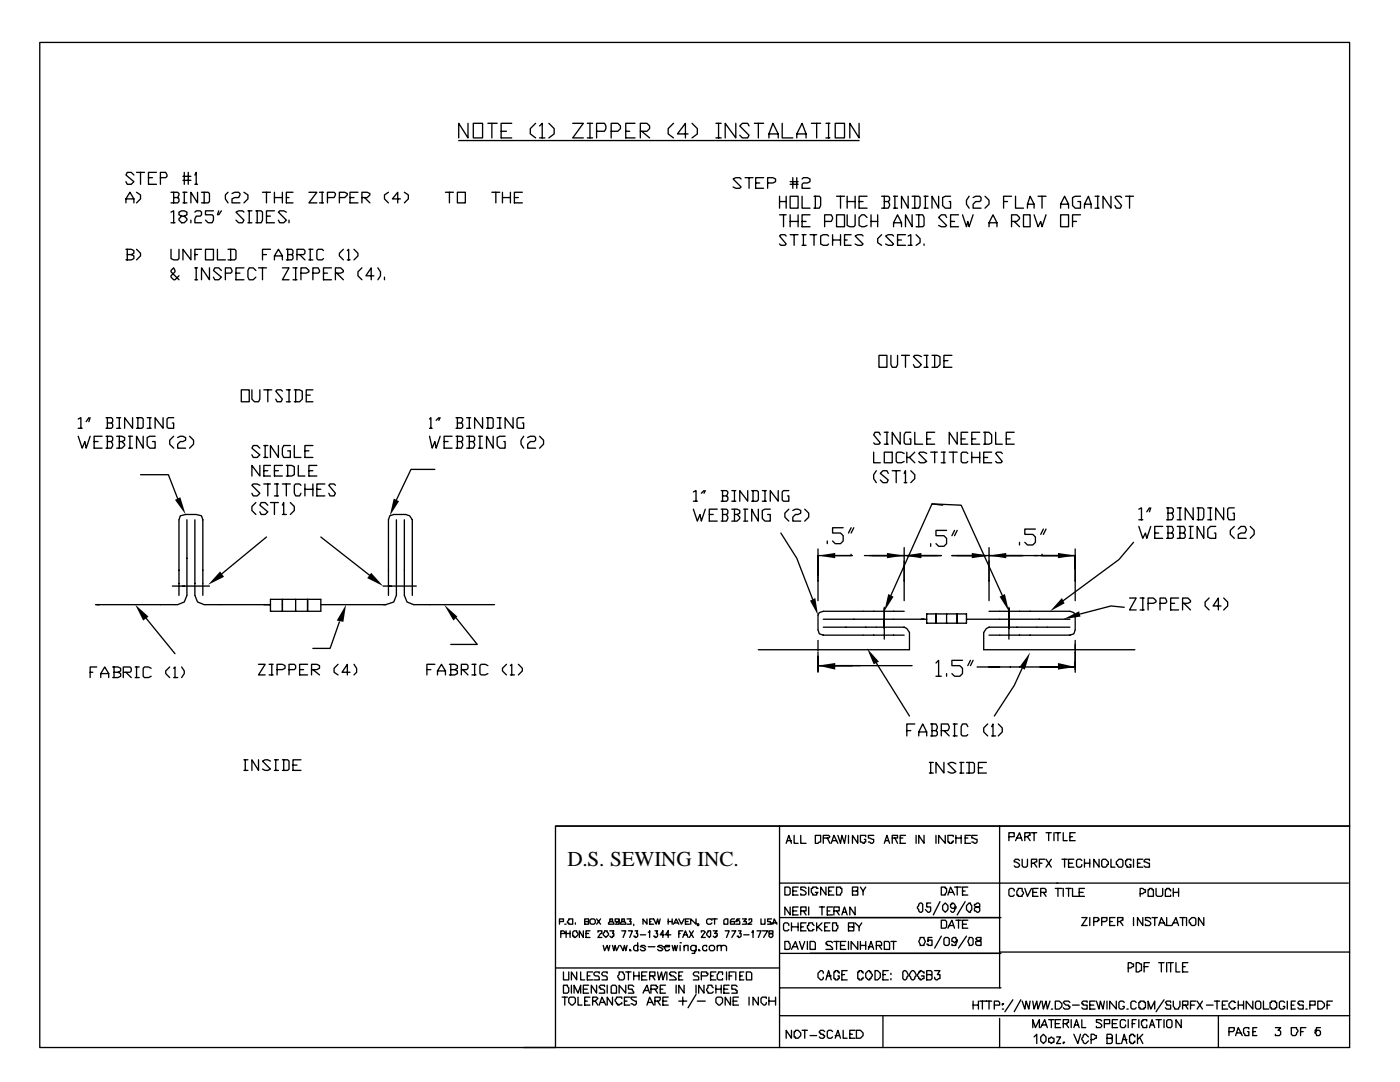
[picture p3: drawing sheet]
<svg xmlns="http://www.w3.org/2000/svg" width="279mm" height="216mm" viewBox="0 0 279 216" stroke-linecap="round" stroke-linejoin="round" font-family="sans-serif">
<defs><g id="words">
<text font-size="4.2" x="113.2" y="172.8">D.S. SEWING INC.</text>
</g></defs>
<g fill="none" stroke="#000" stroke-width=".26">
<path d="M7.9 8.5h261.4v156.3h-158.4v44.2h-103zM25.1 39.7h1.6M26.7 34.9l-.5-.5h-.8l-.3 .5 1.6 1.3-.5 .6h-.8l-.3-.6M27.3 38.4l.7 .5v.8l-.7 .8M27.3 34.4h1.5M28 34.4v2.4M29.6 35.5h.8M31.2 34.4h-1.6v2.4h1.6M32 35.5h1.1l.2-.3-.2-.8h-1.1v2.4M34.1 38.4h1.4l.2 .2-.2 .8M34.7 39.4h.8l.2 .3v.5l-.2 .3h-1.4M34.7 38.4v2.1"/>
<path d="M36.5 36h1.6M36.5 35.2h1.6M36.5 38.4h.8M36.8 34.4v2.4M36.8 38.4v2.1M37.6 34.4v2.4M38.9 34.9l.3-.5v2.4M38.9 36.8h.5M39.4 38.4v2.1l-1.3-2.1v2.1M40.2 38.4h1.3l.3 .2v1.6l-.3 .3h-1.3M40.7 38.4v2.1M45.5 38.4l-.5 .5v.8l.5 .8"/>
<path d="M46.3 38.6l.5-.2h.8l.3 .2-.3 .8h-.8l-.5 .3v.8h1.6M48.7 38.4l.8 .5v.8l-.8 .8M52.4 38.4h1.6M53.2 38.4v2.1M54.8 38.4v2.1M54.8 39.4h1.6M56.4 38.4v2.1M57.2 39.4h.5M58.5 38.4h-1.3v2.1h1.3M61.6 38.4h1.6l-1.6 2.1h1.6M63.8 38.4h.8M64.3 38.4v2.1"/>
<path d="M65.4 39.4h1.3l.2-.8-.2-.2h-1.3v2.1M67.7 39.4h1.1l.5-.5v-.3l-.5-.2h-1.1v2.1M69.8 39.4h.8M71.4 38.4h-1.6v2.1h1.6M72.2 39.4h1.1l.5-.5v-.3l-.5-.2h-1.1v2.1M72.8 39.4l1 1.1M77.5 38.4l-.8 .5v.8l.8 .8M79.9 39.7h-1.6l1.1-1.3v2.1M80.7 38.4l.8 .5v.8l-.8 .8M88.9 38.4h1.6M89.7 38.4v2.1M91.3 38.4h1.6v2.1h-1.6z"/>
<path d="M91.5 28h79.9M93.4 24.6v2.9l-1.9-2.9v2.9M94.5 24.6h1.8v2.9h-1.8zM97.4 24.6h1.8M98.2 38.4h1.5M98.2 24.6v2.9M99 38.4v2.1M100 26.2h1.1M100.3 39.4h1.6M100.3 38.4v2.1M101.9 38.4v2.1M102.1 24.6h-2.1v2.9h2.1"/>
<path d="M102.7 39.4h.8M104.2 38.4h-1.5v2.1h1.5M106.9 24.6l-1.1 1.1v1l1.1 .8M107.7 25.1l.5-.5v2.9M107.7 27.5h1M109.5 24.6l1.1 1.1v1l-1.1 .8M114.3 24.6h2.1l-2.1 2.9h2.1M117.2 24.6h1.1M117.2 27.5h1.1M117.7 24.6v2.9M119.1 26.2h1.6l.2-.5v-.6l-.2-.5h-1.6v2.9M122 26.2h1.3l.5-.5v-.6l-.5-.5h-1.3v2.9"/>
<path d="M124.9 26.2h.8M126.7 24.6h-1.8v2.9h1.8M127.8 26.2h1.3l.5-.5v-.6l-.5-.5h-1.3v2.9M128.1 26.2l1.5 1.3M134.4 24.6l-1.1 1.1v1l1.1 .8M137.3 26.7h-2.1l1.6-2.1v2.9M138.1 24.6l1.1 1.1v1l-1.1 .8M142.9 24.6h1M142.9 27.5h1M143.4 24.6v2.9M146.8 24.6v2.9l-2.1-2.9v2.9M147.9 35.7l-.3-.2h-.8l-.5 .2 1.6 1.6-.3 .3h-.8l-.5-.3"/>
<path d="M148.7 35.5h1.6M149.5 25.1l-.3-.5h-1l-.6 .5 1.9 1.9-.3 .5h-1l-.6-.5M149.5 35.5v2.1M150.5 24.6h1.9M150.8 36.5h.8M151.3 24.6v2.9M152.4 35.5h-1.6v2.1h1.6M153.2 36.5h1.1l.5-.3v-.5l-.5-.2h-1.1v2.1M153.5 27.5v-.8l.8-2.1 1 2.1v.8M153.5 26.7h1.8M155.6 39.2v2.3M156.1 24.6v2.9h2.1"/>
<path d="M156.9 39.2v2.3M157.7 39.2h1.6v2.3h-1.6zM157.7 36.8h1.6M157.7 36.2h1.6M158.2 35.5v2.1M159 27.5v-.8l1.1-2.1 .8 2.1v.8M159 35.5v2.1M159 26.7h1.9M160.1 35.7l.2-.2h.8l.6 .2v.5l-.6 .3h-.8l-.2 .3v.8h1.6M160.1 39.2v2.3h1.6M161.9 24.6h1.9M162.5 39.2h1l.3 .2v1.6l-.3 .5h-1"/>
<path d="M162.7 39.2v2.3M163 24.6v2.9M164.8 24.6h.8M164.8 27.5h.8M165.4 24.6v2.9M166.7 24.6h1.8v2.9h-1.8zM167 39.2h1.5M167.7 39.2v2.3M169.1 39.2v2.3M170.7 39.2v2.3M171.4 24.6v2.9l-1.8-2.9v2.9M173 39.2h-1.6v2.3h1.6"/>
<path d="M175.9 39.2h1.4l.2 .2v.6l-.2 .2M176.5 39.2v2.3M178.3 39.2h.8M178.6 39.2v2.3M181.2 39.2v2.3l-1.3-2.3v2.3M182 39.2h1.4l.2 .2v1.6l-.2 .5h-1.4M182.6 39.2v2.3M184.4 39.2h.8M184.7 39.2v2.3M187.3 39.2v2.3l-1.3-2.3v2.3M189.7 39.2h-1.1l-.5 .2v1.6l.5 .5h1.1v-1.3h-.3M193.4 39.2l-.5 .8v.7l.5 .8"/>
<path d="M194.2 39.4l.5-.2h.8l.3 .2v.6l-.3 .2h-.8l-.5 .5v.8h1.6M196.6 39.2l.8 .8v.7l-.8 .8M201.9 39.2h-1.6v2.3M202.7 39.2v2.3h1.6M207.2 39.2h1.6M208 39.2v2.3M215.6 39.2h-1l-.6 .2v1.6l.6 .5h1v-1.3h-.5M218.5 39.2h.8M219.1 39.2v2.3M221.7 39.2v2.3l-1.6-2.3v2.3M223.8 39.4l-.2-.2h-.8l-.3 .2 1.3 1.6-.2 .5h-.8l-.3-.5M224.6 39.2h1.6"/>
<path d="M225.4 39.2v2.3M25.1 40.5v-.8l.8-1.3 .8 1.3v.8M25.1 49.7h1.1l.5 .3v.5l-.5 .3M25.4 50.8h.8l.5 .3v.5l-.5 .3h-1.1M25.4 49.7v2.2M27.3 49.7l.7 .8v.6l-.7 .8M34.1 42.3l.6-.2v2.3M34.1 49.7v1.9l.6 .3h.8l.2-.3v-1.9M34.1 44.4h.8M35.7 55l-.8 .8h-.2l-.6-.5v-.3l.8-.8-.2-.8-.6 .6v.2l1.6 1.6M36.2 43.1l-.5-.2v-.6l.5-.2h.6l.5 .2v.6l-.5 .2h-.6l-.5 .6v.2l.5 .5h.6l.5-.5v-.2l-.5-.6M36.5 40.5h.8"/>
<path d="M38.1 49.7v2.2l-1.6-2.2v2.2M38.1 43.9v.5M38.9 42.3l.3-.2h.8l.2 .2v.6l-.2 .2h-.8l-.3 .6v.7h1.3M38.9 50.8h.5M38.9 53.4h.5M38.9 55.8h.5M39.2 53.4v2.4M40.2 49.7h-1.3v2.2M41 49.7h1.6v2.2h-1.6zM41.8 53.4v2.4l-1.6-2.4v2.4M42.6 42.1h-1.6v.8h1.3l.3 .2v.8l-.3 .5h-.8l-.5-.5M43.4 49.7v2.2h1.6"/>
<path d="M43.7 42.1l-.3 .8M44.2 54l-.5-.6h-.8l-.3 .6 1.6 1.3-.5 .5h-.8l-.3-.5M44.2 42.1l-.5 .8M45 54.5h1l.3-.3-.3-.8h-1v2.4M45.5 49.7h1.3l.3 .3v1.6l-.3 .3h-1.3M46 49.7v2.2M47.1 54.5h.8M48.7 42.3l-.3-.2h-.8l-.5 .2 1.6 1.6-.3 .5h-.8l-.5-.5M48.7 53.4h-1.6v2.4h1.6M49.5 44.4h.8M49.5 42.1h.8M49.7 42.1v2.3"/>
<path d="M51.1 42.1h1l.3 .2v1.6l-.3 .5h-1M51.1 54l-.6-.6h-.8l-.2 .6v1.3l.2 .5h.8l.6-.5M51.3 42.1v2.3M51.6 53.4h1.6M52.4 50.8h.8M52.4 53.4v2.4M53.2 43.1h.8M54 49.7h-1.6v2.2M54.8 42.1h-1.6v2.3h1.6M54.8 51.9v-.8l.8-1.4 .8 1.4v.8M54.8 51.1h1.6M56.4 53.4h1.3l-1.3 2.4h1.3"/>
<path d="M57.2 42.3l-.6-.2h-.8l-.2 .2 1.6 1.6-.6 .5h-.8l-.2-.5M57.2 49.7h1l.3 .3v.5l-.3 .3M57.4 50.8h.8l.3 .3v.5l-.3 .3h-1M57.4 49.7v2.2M57.7 43.9v.5M58.5 53.4h.8M58.5 55.8h.8M59 53.4v2.4M59.3 50.8h1.3l.3-.3v-.5l-.3-.3h-1.3v2.2M59.8 50.8l1.1 1.1M60.1 54.5h1l.5-.3v-.2l-.5-.6h-1v2.4M61.6 49.7h.8"/>
<path d="M61.6 51.9h.8M61.9 49.7v2.2M62.4 54.5h1.1l.3-.3-.3-.8h-1.1v2.4M63.8 40.5h.8M64.6 50l-.3-.3h-.8l-.3 .3v1.6l.3 .3h.8l.3-.3M64.6 54.5h.8M66.1 53.4h-1.5v2.4h1.5M66.9 54.5h1.1l.5-.3v-.2l-.5-.6h-1.1v2.4M67.2 54.5l1.3 1.3M68.5 49.7l-.8 .8v.6l.8 .8M69.3 50l.3-.3v2.2M69.3 51.9h.5"/>
<path d="M70.6 49.7l.8 .8v.6l-.8 .8M72.2 53.4l-.8 .8v.8l.8 .8M74.6 55h-1.6l1.1-1.6v2.4M75.4 53.4l.5 .8v.8l-.5 .8M76.7 55.3v.5M155.6 40.2h1.3M155.6 42.9h1.3M156.4 42.9v2.3M156.9 47.1l-.3-.3h-.8l-.2 .3 1.3 1.6-.3 .2h-.8l-.2-.2M157.7 42.9v2.3M157.7 44.2h1.6M157.7 46.8h1.6"/>
<path d="M158.5 46.8v2.1M159.3 42.9v2.3M160.1 44.2h.8M160.1 46.8h.8M160.1 48.9h.8M160.3 46.8v2.1M161.7 42.9h-1.6v2.3h1.6M161.7 46.8h1.3M162.5 46.8v2.1M164.6 44.2h1.3l.3-.5-.3-.8h-1.3v2.3M165.4 47.1l-.3-.3h-.8l-.5 .3v1.6l.5 .2h.8l.3-.2M166.2 46.8v2.1"/>
<path d="M166.2 47.9h1.5M167 42.9h1.5v2.3h-1.5zM167.7 46.8v2.1M168.5 47.9h.6M169.1 42.9v2.1l.5 .2h.8l.3-.2v-2.1M169.1 40.2h1.6M169.9 46.8h-1.4v2.1h1.4M171.4 40.2h.8M172.2 47.1l-.2-.3h-.8l-.5 .3 1.5 1.6-.2 .2h-.8l-.5-.2M173 43.4l-.5-.5h-.5l-.6 .5v1.6l.6 .2h.5l.5-.2M173.8 44.2h1.4M173.8 42.9v2.3"/>
<path d="M175.2 42.9v2.3M175.9 46.8l-.7 .8v.8l.7 .5M176.5 40.2h.8l.2 .8-.2 .5h-1.4M178.3 45.2v-.8l.8-1.5 .8 1.5v.8M178.3 47.1l-.2-.3h-.8l-.6 .3 1.6 1.6-.2 .2h-.8l-.6-.2M178.3 44.4h1.6M178.3 41.5h.8M179.1 47.9h.8M180.7 46.8h-1.6v2.1h1.6M181.2 47.1l.6-.3v2.1M181.2 48.9h.8M182 42.9v2.3l-1.3-2.3v2.3"/>
<path d="M182.8 42.9h1.3l.3 .5v1.6l-.3 .2h-1.3M182.8 46.8l.8 .8v.8l-.8 .5M183.4 42.9v2.3M184.4 41.5h.8M184.4 48.7v.2M188.9 43.4l-.3-.5h-.7l-.6 .5 1.6 1.6-.3 .2h-.7l-.6-.2M189.7 44.2h.8M191.3 42.9h-1.6v2.3h1.6M192.1 42.9l.8 2.3 .2-1 .3 1 .8-2.3M197.4 45.2v-.8l.8-1.5 .8 1.5v.8M197.4 44.4h1.6M200.3 40.2h.8"/>
<path d="M201.9 44.2h1l.6-.5v-.3l-.6-.5h-1v2.3M202.4 44.2l1.1 1M204.3 42.9h1.3v2.3h-1.3zM205.1 41.5v-.8l.5-1.5 .8 1.5v.8M205.1 40.7h1.3M206.4 42.9l.8 2.3 .5-1 .3 1 .8-2.3M211.7 42.9h1.6v2.3h-1.6zM211.7 41.5v-.8l.8-1.5 .8 1.5v.8M211.7 40.7h1.6M214 44.2h.8M215.6 42.9h-1.6v2.3M216.4 41.5v-.8l.8-1.5 .6 1.5v.8"/>
<path d="M216.4 40.7h1.4M218.5 41.5h.8M48.2 77.8h1.5v2.4h-1.5zM50.3 77.8v1.8l.5 .6h.8l.3-.6v-1.8M52.7 77.8h1.5M53.4 77.8v2.4M56.4 78.1l-.3-.3h-.8l-.3 .3 1.4 1.5-.3 .6h-.8l-.3-.6M57.2 77.8h.7M57.7 77.8v2.4M58.7 77.8h1.1l.5 .3v1.5l-.5 .6h-1.1M59 77.8v2.4M61.1 78.8h.8"/>
<path d="M62.4 77.8h-1.3v2.4h1.3M175.4 70.9h1.6v2.4h-1.6zM177.8 70.9v1.9l.3 .5h.8l.2-.5v-1.9M179.9 70.9h1.6M180.7 70.9v2.4M183.9 71.2l-.5-.3h-.8l-.3 .3 1.6 1.6-.5 .5h-.8l-.3-.5M184.4 70.9h.8M184.4 73.3h.8M184.9 70.9v2.4M186 70.9h1.1l.5 .3v1.6l-.5 .5h-1.1M186.5 70.9v2.4M188.4 72h.8"/>
<path d="M190 70.9h-1.6v2.4h1.6M15.6 83.6l.5-.3v2.2M15.6 87l.8 2.4 .5-1.3 .3 1.3 .8-2.4M15.6 85.5h.8M17.7 83.3l-.5 .8M18 83.3l-.3 .8M18.8 88.1h.8M20.4 87h-1.6v2.4h1.6M21.2 83.3h1l.3 .3v.5l-.3 .3M21.2 87h1l.3 .3v.5l-.3 .3M21.4 84.4h.8l.3 .3v.5l-.3 .3h-1M21.4 88.1h.8l.3 .8-.3 .5h-1"/>
<path d="M21.4 83.3v2.2M21.4 87v2.4M23.3 87h1l.6 .3v.5l-.6 .3M23.3 85.5h.8M23.3 83.3h.8M23.8 88.1h.5l.6 .5v.3l-.6 .5h-1M23.8 83.3v2.2M23.8 87v2.4M25.7 89.4h.8M25.7 87h.8M25.9 87v2.4M26.5 83.3v2.2l-1.6-2.2v2.2"/>
<path d="M27.3 83.3h1l.3 .3v1.6l-.3 .3h-1M27.5 83.3v2.2M28 94.7h5.6l1.9 4.8M28.6 87v2.4l-1.3-2.4v2.4M29.4 85.5h.8M29.4 83.3h.8M29.9 83.3v2.2M31 87h-1.1l-.5 .3v1.6l.5 .5h1.1v-1.3h-.6M32.5 83.3v2.2l-1.5-2.2v2.2M34.7 83.3h-1.1l-.3 .3v1.6l.3 .3h1.1v-1.1h-.3M34.7 87l-.8 .8v.8l.8 .8M35.5 87.3l.5-.3h.5l.5 .3v.5l-.5 .3h-.5l-.5 .5v.8h1.5"/>
<path d="M37.8 87l.8 .8v.8l-.8 .8M51.9 89.4l-.6-.5h-.8l-.2 .5 1.6 1.4-.6 .5h-.8l-.2-.5M51.9 92.9v2.1l-1.6-2.1v2.1M51.9 96.8l-.6-.2h-.8l-.2 .2 1.6 1.6-.6 .6h-.8l-.2-.6M52.7 88.9h.7M52.7 91.3h.7M52.7 93.9h.7M52.7 96.6h1.3M52.9 88.9v2.4M53.4 96.6v2.4M54 92.9h-1.3v2.1h1.3M54.8 93.9h.8"/>
<path d="M54.8 96.6h.8M54.8 99h.8M55.3 96.6v2.4M55.6 88.9v2.4l-1.6-2.4v2.4M56.4 92.9h-1.6v2.1h1.6M56.4 96.6h1.5M57.2 92.9h1l.5 .2v1.6l-.5 .3h-1M57.2 80.2h.7M57.2 96.6v2.4M57.4 92.9v2.1M57.9 88.9h-1.3l-.2 .5v1.4l.2 .5h1.3v-1.3h-.5M58.7 88.9v2.4h1.4"/>
<path d="M59.5 92.9v2.1h1.4M60.1 96.8l-.3-.2h-.8l-.3 .2v1.6l.3 .6h.8l.3-.6M60.9 90h.7M60.9 96.6v2.4M60.9 97.6h1.5M61.6 93.9h.8M62.4 88.9h-1.5v2.4h1.5M62.4 96.6v2.4M63.2 92.9h-1.6v2.1h1.6M63.2 97.6h.8M64.8 96.6h-1.6v2.4h1.6M66.9 96.8l-.2-.2h-.8l-.3 .2 1.3 1.6-.2 .6h-.8l-.3-.6"/>
<path d="M85.7 83.6l.3-.3v2.2M85.7 87l.6 2.4 .5-1.3 .2 1.3 .8-2.4M85.7 85.5h.6M86.8 93.7h-4.8l-2.9 6M87.6 83.3l-.6 .6M87.8 83.3l-.2 .6M88.6 88.1h.8M90.2 87h-1.6v2.4h1.6M91 83.3h1.1l.2 .3-.2 .8M91 87h1.1l.2 .3v.5l-.2 .3M91.3 84.4h.8l.2 .3v.5l-.2 .3h-1.1M91.3 88.1h.8l.2 .8-.2 .5h-1.1"/>
<path d="M91.3 83.3v2.2M91.3 87v2.4M93.1 87h1.4l.2 .3v.5l-.2 .3M93.1 85.5h.8M93.1 83.3h.8M93.7 88.1h.8l.2 .8-.2 .5h-1.4M93.7 83.3v2.2M93.7 87v2.4M95.5 89.4h.8M95.5 87h.8M95.8 87v2.4M96.3 83.3v2.2l-1.6-2.2v2.2"/>
<path d="M97.1 83.3h1.1l.2 .3v1.6l-.2 .3h-1.1M97.4 83.3v2.2M98.4 87v2.4l-1.3-2.4v2.4M99.2 85.5h.8M99.2 83.3h.8M99.7 83.3v2.2M100.8 87h-1.1l-.5 .3v1.6l.5 .5h1.1v-1.3h-.3M102.4 83.3v2.2l-1.6-2.2v2.2M104.5 83.3h-1l-.3 .3v1.6l.3 .3h1v-1.1h-.3M104.5 87l-.5 .8v.8l.5 .8M105.3 87.3l.5-.3h.8l.3 .3v.5l-.3 .3h-.8l-.5 .5v.8h1.6M107.7 87l.8 .8v.8l-.8 .8"/>
<path d="M138.4 98.2l.5-.3v2.1M140.5 97.9l-.5 .5M140.8 97.9l-.3 .5M143.9 97.9h1.1l.3 .3-.3 .8M144.2 99h.8l.3 .2v.5l-.3 .3h-1.1M144.2 97.9v2.1M146 97.9h.8M146.6 97.9v2.1M149.2 97.9v2.1l-1.6-2.1v2.1M150 97.9h1.1l.2 .3v1.5l-.2 .3h-1.1M150.3 97.9v2.1M152.1 97.9h.8"/>
<path d="M152.7 97.9v2.1M155.3 97.9v2.1l-1.6-2.1v2.1M157.4 97.9h-1l-.3 .3v1.5l.3 .3h1v-1h-.2M174.4 90.2v2.1h1.3M174.9 93.9l-.5 .8v.8l.5 .8M175.7 86.8l-.3-.5h-.8l-.2 .5 1.3 1.6-.3 .2h-.8l-.2-.2M176.5 90.2h1.6v2.1h-1.6zM176.5 86.3h.8M176.5 88.6h.8M177 86.3v2.3M177.3 94.5l-.3-.6h-.8l-.5 .6 1.6 1.3-.3 .5h-.8l-.5-.5M178.1 93.9h1.6"/>
<path d="M178.9 93.9v2.4M179.7 86.3v2.3l-1.6-2.3v2.3M180.4 90.5l-.5-.3h-.8l-.2 .3v1.6l.2 .2h.8l.5-.2M180.4 94.5l.3-.6v2.4M180.4 96.3h.6M181 90.2v2.1M181.5 91.3l1.1 1M181.8 86.3h-1.1l-.3 .5v1.6l.3 .2h1.1v-1h-.3M181.8 93.9l.8 .8v.8l-.8 .8M182.6 86.3v2.3h1.5M182.6 90.2l-1.1 1.1h-.5M184.9 90.5l-.5-.3h-.8l-.2 .3 1.5 1.6-.5 .2h-.8l-.2-.2"/>
<path d="M184.9 87.6h.8M185.7 90.2h1.4M186.5 86.3h-1.6v2.3h1.6M186.5 90.2v2.1M187.9 90.2h.7M187.9 92.3h.7M188.4 90.2v2.1M189.4 90.2h1.6M190.2 90.2v2.1M191 86.3v2.3l-1.6-2.3v2.3M191.8 87.6h.8M193.1 86.3h-1.3v2.3h1.3"/>
<path d="M193.1 90.5l-.2-.3h-.8l-.3 .3v1.6l.3 .2h.8l.2-.2M193.9 91.3h1.6M193.9 87.6h.8M193.9 90.2v2.1M195.5 86.3h-1.6v2.3h1.6M195.5 90.2v2.1M196.3 86.3h1.1l.5 .5v1.6l-.5 .2h-1.1M196.3 91.3h.8M196.6 86.3v2.3M197.9 90.2h-1.6v2.1h1.6M198.7 86.3v2.3h1.3M200 90.5l-.2-.3h-.8l-.3 .3 1.3 1.6-.2 .2h-.8l-.3-.2"/>
<path d="M200.8 87.6h.8M202.4 86.3h-1.6v2.3h1.6M34.4 116.9h7.4M35.7 118.8v-15.1l.3-.8 1-.2h2.2l1 .2 .3 .8v15.1M37.3 103.7v15.1l-.5 1.3-1.3 .5h-16.2M38.9 103.7v15.1l.5 1.3 1.3 .5h13.3v1.4h10v-2.4h-10v1h-1.3M51.1 100.3l-.8 .8v.8l.8 .8M53.2 107.2l-9 7.4M53.4 100.8l-.5-.5h-.8l-.2 .5 1.5 1.3-.5 .6h-.8l-.2-.6M54 100.3h1.6M54.8 100.3v2.4M56.4 100.8l.2-.5v2.4"/>
<path d="M56.4 119.6v2.4M56.4 102.7h.8M57.9 100.3l.8 .8v.8l-.8 .8M59 119.6v2.4M61.4 119.6v2.4M64 107.2l9.8 7.6M76.5 116.9h6.6M77.5 118.8v-15.1l.3-.8 .8-.2h2.4l.8 .2 .5 .8v15.1M79.1 103.7v15.1l-.5 1.3-1.6 .5M80.7 103.7v15.1l.5 1.3 1.3 .5h16.2M138.4 101.6l.8 2.4 .5-1.3 .3 1.3 .8-2.4M138.4 100h.8"/>
<path d="M141.6 102.7h.7M143.1 101.6h-1.5v2.4h1.5M143.9 101.6h1.1l.3 .3v.5l-.3 .3M144.2 102.7h.8l.3 .8-.3 .5h-1.1M144.2 101.6v2.4M146 101.6h1.1l.5 .3v.5l-.5 .3M146 100h.8M146.6 102.7h.5l.5 .5v.3l-.5 .5h-1.1M146.6 101.6v2.4M148.4 104h.8M148.4 101.6h.8M148.7 101.6v2.4"/>
<path d="M151.3 101.6v2.4l-1.3-2.4v2.4M152.1 100h.8M153.7 101.6h-1l-.6 .3v1.6l.6 .5h1v-1.3h-.5M155.8 106.4l3.2 5 3.2 8.2M157.4 101.6l-.8 .8v.8l.8 .8M158.2 101.9l.6-.3h.5l.5 .3v.5l-.5 .3h-.5l-.6 .5v.8h1.6M160.6 101.6l.8 .8v.8l-.8 .8M163.2 109.5v4.3M163.2 111.4v8.5M165.1 107.9v.6M168.3 105.3h-2.1v1.1h1.5l.6 .5v1l-.6 .6h-1l-.5-.6M169.9 110.6v.3"/>
<path d="M169.9 105.3l-.6 1.1M170.1 110.9h-6.9v5M170.4 105.3l-.5 1.1M172.5 110.9h15.4M180.4 109.3v6.6M180.4 111.9v8M185.7 108.5v.5M186 100.5l5.8 .3 8.2 18M188.1 100.8l-2.1-.3-8.2 18.3M188.9 105.8h-2.1v1.1h1.6l.5 .5v1.1l-.5 .5h-1.1l-.5-.5M190 110.9h24.6v5M190.5 105.8l-.5 1.1"/>
<path d="M191 105.8l-.5 1.1M197.4 109.3v6.6M197.4 111.9v8M203.5 108.2v.5M206.6 105.6h-2.1v1h1.6l.5 .6v1l-.5 .5h-1l-.6-.5M208 110.6v.3M208.2 105.6l-.5 1M208.8 105.6l-.6 1M214.6 109.5v4M214.6 111.4v8.5M225.4 119.3h1.3l-1.3 2.4h1.3M226.2 108.2l-2.9 3.5-11.1 8.2"/>
<path d="M227.3 101.6l.5-.3v2.4M227.3 105l.8 2.4 .5-1 .3 1 .8-2.4M227.3 103.7h.8M227.5 119.3h.8M228.1 119.3v2.4M229.4 101.3l-.5 .8M229.7 101.3l-.3 .8M230.5 106.4h.7M232 105h-1.5v2.4h1.5M232.8 101.3h1.1l.3 .3v.5l-.3 .3M232.8 105h1.1l.3 .6-.3 .8M233.1 102.4h.8l.3 .8-.3 .5h-1.1"/>
<path d="M233.1 106.4h.8l.3 .2v.6l-.3 .2h-1.1M233.1 101.3v2.4M233.1 105v2.4M234.9 105h1.4l.2 .6-.2 .8M234.9 103.7h.8M234.9 101.3h.8M235.2 119.3h-1.6v2.4h1.6M235.5 106.4h.8l.2 .2v.6l-.2 .2h-1.4M235.5 101.3v2.4M235.5 105v2.4M237.3 107.4h.8M237.3 105h.8"/>
<path d="M237.6 105v2.4M238.1 101.3v2.4l-1.6-2.4v2.4M238.9 101.3h1.1l.2 .3v1.6l-.2 .5h-1.1M239.2 101.3v2.4M240.2 105v2.4l-1.3-2.4v2.4M241 103.7h.8M241 101.3h.8M241.3 119.3l-.8 .8v.8l.8 .8M241.6 101.3v2.4M242.6 105h-1l-.6 .6v1.6l.6 .2h1v-1h-.2M244.2 119.3l.8 .8v.8l-.8 .8M244.2 101.3v2.4l-1.6-2.4v2.4"/>
<path d="M246.3 101.3h-1l-.3 .3v1.6l.3 .5h1v-1.3h-.2M246.3 105l-.8 .8v.8l.8 .8M247.1 105.6l.5-.6h.8l.3 .6-.3 .8h-.8l-.5 .2v.8h1.6M249.5 105l.8 .8v.8l-.8 .8M18 134.1h.5M19.1 120.6h.7M19.3 133.1h-1.3v2.1M20.1 135.2v-.8l.8-1.3 .8 1.3v.8M20.1 134.4h1.6M22.5 133.1h1l.6 .2v.6l-.6 .2M22.8 134.1h.7l.6 .3v.5l-.6 .3h-1M22.8 133.1v2.1"/>
<path d="M24.6 134.1h1.3l.3-.2v-.6l-.3-.2h-1.3v2.1M25.1 134.1l1.1 1.1M27 133.1h.8M27 135.2h.8M27.3 133.1v2.1M29.1 123.3l5.8 7.1M30.2 133.3l-.6-.2h-.8l-.2 .2v1.6l.2 .3h.8l.6-.3M33.9 133.1l-.8 .8v.5l.8 .8M34.7 133.3l.2-.2v2.1M34.7 135.2h.8M36.2 133.1l.6 .8v.5l-.6 .8M51.6 132.6h1.3l-1.3 2.1h1.3"/>
<path d="M53.7 132.6h.8M53.7 134.7h.8M54.2 132.6v2.1M55.3 133.6h1.1l.5-.3v-.5l-.5-.2h-1.1v2.1M57.7 133.6h1l.3-.3v-.5l-.3-.2h-1v2.1M59.8 133.6h.8M61.4 132.6h-1.6v2.1h1.6M62.2 133.6h1l.6-.3v-.5l-.6-.2h-1v2.1M62.4 133.6l1.4 1.1M64 120.6h13M67.5 132.6l-.8 .7v.8l.8 .6M67.7 124.1l-1.8 5.3h-3.5"/>
<path d="M69.8 134.1h-1.5l1-1.5v2.1M70.6 132.6l.6 .7v.8l-.6 .6M76.5 120.6h.5M85.2 133.6h.8M86.8 132.6h-1.6v2.1M87.3 134.7v-.8l.8-1.3 .8 1.3v.8M87.3 133.9h1.6M89.7 132.6h1.1l.5 .2v.5l-.5 .3M90 133.6h.8l.5 .3v.5l-.5 .3h-1.1M90 132.6v2.1M91 123.3l4.2 5.3h-5.2M92.1 133.6h1l.3-.3v-.5l-.3-.2h-1v2.1"/>
<path d="M92.3 133.6l1.1 1.1M94.2 132.6h.8M94.2 134.7h.8M94.7 132.6v2.1M97.4 132.8l-.6-.2h-.8l-.2 .2v1.6l.2 .3h.8l.6-.3M101.1 132.6l-.8 .7v.6l.8 .8M101.9 132.8l.2-.2v2.1M101.9 134.7h.8M103.5 132.6l.7 .7v.6l-.7 .8M163.2 132.8h18.8M163.2 127.8v2.1M163.2 130.2v3.9"/>
<path d="M164.3 125.1h16.1l.6 .3 .5 .8v3.4h-30.2M164.3 123.6h20.1M174.9 132.3l6.6 10.6M176.5 121.2v6.3M180.4 122h-16.1l-.8 .2-.3 .6v2.9l.3 .8 .8 .2h16.1M183.9 123.6h1v-1.1h8v1.9h-8v-.8M186.8 122.5v1.9zM186.8 132.3l.5-.5v3.1M186.8 134.9h1.1M188.9 122.5v1.9M188.9 134.4v.5M191 122.5v1.9z"/>
<path d="M192.1 131.8h-2.1v1h1.6l.5 .5v1.1l-.5 .5h-1.1l-.5-.5M192.9 123.6h20.6M193.7 131.8l-.6 1M194.2 131.8l-.5 1M195 133.1h19.6M197.4 122h16.1l.8 .2 .3 .6v2.9l-.3 .8-.8 .2h-16.1M201.3 121.2v6.3M204 133.3l-1.6 3.5-4 6.1M213.5 125.1h-16.1l-.6 .3-.5 .8v3.4h30.2M214.6 131.8v1.8zM214.6 127.8v6.3M224.4 121.2l-2.7-.3-6.1 1.6"/>
<path d="M227.5 121.7h.8M229.1 120.4h1.1l.5-.3v-.2l-.5-.6h-1.1v2.4M231.5 120.4h1.1l.2-.3-.2-.8h-1.1v2.4M233.6 120.4h.8M236 120.4h1.1l.5-.3v-.2l-.5-.6h-1.1v2.4M236.3 120.4l1.3 1.3M243.7 120.9h-1.6l1.1-1.6v2.4M48.7 151.6h.8M48.7 153.7h.8M48.9 151.6v2.1M51.6 151.6v2.1l-1.3-2.1v2.1M54 151.9l-.6-.3h-.5l-.5 .3 1.6 1.6-.6 .2h-.5l-.5-.2"/>
<path d="M54.8 151.6h.8M54.8 153.7h.8M55 151.6v2.1M56.4 151.6h1l.3 .3v1.6l-.3 .2h-1M56.6 151.6v2.1M58.5 152.7h.8M60.1 151.6h-1.6v2.1h1.6M181 145.8h.8M182.6 144.5h-1.6v2.3M183.4 146.8v-.8l.7-1.5 .8 1.5v.8M183.4 146h1.5M185.5 152.1h.8"/>
<path d="M185.5 154.3h.8M185.7 144.5h1.1l.3 .5-.3 .8M185.7 152.1v2.2M186 145.8h.8l.3 .2v.6l-.3 .2h-1.1M186 144.5v2.3M187.9 145.8h1.3l.2-.5-.2-.8h-1.3v2.3M188.4 152.1v2.2l-1.6-2.2v2.2M188.4 145.8l1 1M190.2 144.5h.8M190.2 146.8h.8M190.5 144.5v2.3M190.8 152.4l-.6-.3h-.5l-.5 .3 1.6 1.6-.6 .3h-.5l-.5-.3"/>
<path d="M191.6 152.1h.8M191.6 154.3h.8M191.8 152.1v2.2M192.9 152.1h1.3l.3 .3v1.6l-.3 .3h-1.3M193.1 145l-.2-.5h-.8l-.3 .5v1.6l.3 .2h.8l.2-.2M193.4 152.1v2.2M195.3 153.2h.8M196.8 152.1h-1.5v2.2h1.5M197.1 144.5l-.8 .8v.7l.8 .8M197.9 145l.3-.5v2.3M197.9 146.8h.8M199.2 144.5l.8 .8v.7l-.8 .8"/>
<path d="M110.9 164.8h158.4v44.2h-164.8M155.6 164.8v44.2M155.6 176.2h113.5M156.6 177h.8l.3 .3v1l-.3 .3h-.8zM156.9 168.3l.5-1.6 .6 1.6M157.2 167.7h.8M158.2 177.8h.8M158.5 166.7v1.6h.8M159.3 177h-1.1v1.6h1.1M159.8 166.7v1.6h1.1M160.9 177.3l-.3-.3h-.8v.5h.3l.8 .6v.2l-.3 .3h-.8v-.3M161.4 177v1.6"/>
<path d="M162.7 166.7h1.1v1.3h-.3l-.3 .3h-.5zM163.2 177.3h-.2v-.3h-.8v.3h-.3v.8l.3 .2v.3h.8v-.3l.2-.2h-.5M164.3 167.2h1.1l.2-.2-.2-.3h-1.1v1.6M164.8 177v1.6l-1-1.6v1.6M165.1 167.2l.5 1.1M165.4 177.8h.5M165.9 168.3l.5-1.6 .8 1.6M166.2 167.7h.8M166.4 177h-1v1.6h1M167 177h.7v.3h.3v.8l-.3 .2v.3h-.7zM167.2 166.7l.5 1.6 .3-1.6 .5 1.6 .3-1.6M169.3 166.7v1.6"/>
<path d="M170.1 177.8h.8l.3-.3v-.5h-1.1v1.6h1.1v-.8h-.3M171.2 166.7v1.6l-1.1-1.6v1.6M171.7 177l.5 .8v.8M172.8 167v-.3h-1.1v1.3l.8 .3v-.3h.3v-.5h-.3M172.8 177l-.6 .8M174.4 166.7h-1.1v.5l1.1 .3v.5l-.3 .3-.8-.3M176.5 168.3l.5-1.6 .5 1.6M176.7 167.7h.6M178.1 167.2h1v-.5h-1v1.6M178.6 167.2l.5 1.1M179.7 167.2h.5M180.7 166.7h-1v1.6h1"/>
<path d="M182.8 166.7v1.6M184.4 166.7v1.6l-1-1.6v1.6M186.8 166.7v1.6M187.6 179.9l-1.3 2.7M187.9 177h.7v.3h.3v.8l-.3 .2v.3h-.7zM188.6 166.7v1.6l-1.3-1.6v1.6M189.2 178.6l.5-1.6 .8 1.6M189.4 178.1h.8M190.2 167v-.3h-1v1.3h.2v.3h.6v-.3h.2v-.3M190.5 177h1.3M190.8 167.2h1M190.8 166.7v1.6"/>
<path d="M191 177v1.6M191.8 166.7v1.6M192.1 177.8h.5M192.6 167.2h.5M192.6 179.9l-1.6 2.7M193.1 177h-1v1.6h1M193.7 166.7h-1.1v1.6h1.1M195 166.7h-1.1v.5l1.1 .3v.5l-.3 .3-.8-.3M199.5 164.8v32.3M201.3 167h1.1v-.8h-1.1v1.5M202.4 177.8v-.3l-.3-.2h-.5l-.3 .2v1.1l.3 .3h.5l.3-.3M202.7 167.7l.8-1.5 .5 1.5"/>
<path d="M202.9 167.2h.8M203.2 177.3h.8v.5l.3 .3-.3 .8h-.8v-.3h-.3v-.8l.3-.3zM203.5 171.7l-.3-.3h-.5l-.3 .3v.3l.8 .2 .3 .3v.3l-.3 .2h-.5l-.3-.2M204 171.4v1.4l.3 .2h.5l.3-.2v-1.4M204.5 177.3l.6 1.6 .7-1.6M204.5 167h.6l.2-.3h.3v-.5h-1.1v1.5M205.1 167l.5 .7M205.8 172.2h.6l.2-.2h.3v-.6h-1.1v1.6M205.8 166.2h1.1M206.1 178.1h.8M206.4 172.2l.5 .8M206.4 166.2v1.5"/>
<path d="M207.2 177.3h-1.1v1.6h1.1M207.4 172.2h.6M207.7 178.1h1.1v-.6l-.3-.2h-.8v1.6M208.2 178.1l.6 .8M208.5 171.4h-1.1v1.6M208.8 171.4l1 1.6M208.8 166.2h1M209.3 166.2v1.5M209.8 171.4l-1 1.6M210.3 166.2v1.5M210.6 177.3h1.3M210.6 166.2h1.1"/>
<path d="M211.1 166.2v1.5M211.1 177.3v1.6M211.9 171.4h1.1M212.2 166.2v1.5h.8M212.2 177.3v1.6M212.5 171.4v1.6M212.7 177.3h1.1M213.3 172.2h.7M213.3 177.3v1.6M213.5 167h.5M214 177.3v1.6h1.1M214.3 171.4h-1v1.6h1"/>
<path d="M214.6 166.2h-1.1v1.5h1.1M215.4 178.1h.8M215.9 171.7l-.3-.3h-.5l-.3 .3v1.1l.3 .2h.5l.3-.2v-.3M216.4 177.3h-1v1.6h1M216.4 172.2h1.1M216.4 171.4v1.6M217.5 171.4v1.6M219.3 171.4v1.6l-1-1.6v1.6M219.9 171.7l.2-.3h.6l.5 .6v.5h-.3v.3l-.2 .2h-.6l-.2-.2zM221.7 171.4v1.6h.8M222.8 172l.5-.6h.5l.3 .3v1.1l-.3 .2h-.5l-.3-.2v-.3h-.2zM225.7 171.7v-.3h-.8v.3h-.3v.8l.3 .3v.2h.8v-.5h-.3"/>
<path d="M226.2 171.4v1.6M227 172.2h.5M227.5 178.3h.6l.2-.2h.3v-.6h-.3l-.2-.2h-.6v1.6M228.1 171.4h-1.1v1.6h1.1M229.1 177.5h.3v-.2h.5v.2h.3v1.4h-1.1zM229.4 171.7v-.3h-.8l-.3 .3v.3l1.1 .2v.8h-.8l-.3-.2M230.7 177.3v1.3l.3 .3h.8l.2-.3v-1.3M233.6 177.8v-.3h-.2v-.2h-.6v.2h-.2v1.4h1v-.3M234.2 178.1h1M234.2 177.3v1.6M235.2 177.3v1.6M110.9 193.1h44.7"/>
<path d="M111.7 183.9h.7v-.5h-.7v1M111.9 186.3h.8v-.3l-.3-.3h-.5v1.4M112.2 199h1M112.4 196.6h.8v.2l.3 .3v.8l-.3 .3h-.8zM112.4 193.9v1.6h1.1v-1.6M112.7 184.4h.3zM112.7 199v1.6M113 185.7v1.4M113 186.3h.8M113.5 199.2a.94 .94 0 0 1 1.3 0v.8l-.5 .6h-.3l-.5-.6zM113.5 183.4h.8v1h-.8v-.3h-.3zM113.8 185.7v1.4"/>
<path d="M114 196.6v1.6M114.3 186l.3-.3h.5l.3 .8-.6 .6h-.2v-.3h-.3zM114.6 198.2v-1.6l.8 1.6 .5-1.6v1.6M114.8 184.1v.3M115.1 193.9v1.6l-1.1-1.6v1.6M115.4 199v1.6h.8M115.9 193.9v1.6h.8M116.4 185.7v1.4l-.8-1.4v1.4M116.4 197.4h.8M116.7 183.9h.8v-.5h-.8v1h.8v-.5h-.3M116.7 199.8h.5M116.9 186.3h.6"/>
<path d="M117.2 194.7h.5M117.5 196.6h-1.1v1.6h1.1M117.7 183.6a.66 .66 0 0 1 1.1 0v.5l-.3 .3h-.5l-.3-.3zM117.7 199h-1v1.6h1M117.7 185.7h-.8v1.4h.8M118.3 199.8h.5l.5-.6-.2-.2h-.8v1.6M118.3 193.9h-1.1v1.6h1.1M118.8 199.8l.5 .8M119.1 196.6v1.6l-1.1-1.6v1.6M119.1 183.4l.8 1M119.3 186v-.3h.8v.6h-.2l-.6 .8h.8M119.6 194.2v-.3h-.8l-.3 .3v.3l.3 .2h.5l.3 .3v.5h-1.1"/>
<path d="M119.9 183.4l-.8 1M120.4 188.6l.3 1.1 .5-1.1 .2 1.1 .3-1.1M120.7 185.7h.5v.3l.2 .3v.2l-.5 .6-.5-.6zM120.7 196.8v-.2h-.8l-.3 .2v.3h.3v.3h.5l.3 .2v.6h-1.1M121.2 194.2v-.3h-.8l-.3 .3v.3l.3 .2h.5l.3 .3v.5h-1.1M121.2 196.6v1.6M121.7 183.4v.5h.5l.3 .2v.3h-1.1v-.3l.3-.2h.5v-.5zM121.7 185.7h.8l-.3 .6h.3v.5h-.3v.3h-.2l-.3-.3M122 196.8l.2-.2h.6l.2 .2v1.4h-1zM122.2 199v1.6l-1-1.6v1.6M122.2 188.6l.3 1.1 .3-1.1 .2 1.1 .6-1.1M123.6 193.9h.8v.3l.2 .3v.8l-.2 .2h-.8v-.2l-.3-.3v-.3l.3-.2z"/>
<path d="M123.6 183.6v.3h-.3l-.3 .2v-.2h-.2v-.5h.8v1h-.8M123.8 188.6l.6 1.1 .2-1.1 .3 1.1 .2-1.1M124.1 183.4v.5h.5l.3 .2v.3h-1.1v-.3l.3-.2h.5v-.5zM124.1 199.2v-.2h-1.1v.2l-.2 .3v.3l.2 .2v.3h.3v.3l.8-.3v-.3M124.1 185.7h.8l-.5 1.4M124.6 199.8h.5M124.9 196.6v1.6l-1.3-1.6v1.6M124.9 193.9h1M125.1 183.4h.8l-.2 .5h.2v.5h-.8M125.4 185.7h.8l-.5 1.4M125.4 193.9v1.6M125.7 189.4l.2 .3h-.2z"/>
<path d="M125.7 199h-1.1v1.6h1.1M126.5 196.8l-.3-.2h-.8v.8h.8v.2l.3 .3v.3h-1.1M126.5 194.7h1M126.5 184.4v.3M126.5 193.9v1.6M126.7 185.7h.6l-.3 .6h.3v.5l-.3 .3h-.3v-.3h-.2M127 199h-1.1v.2l.3 .3 .8 .3v.5l-.3 .3-.8-.3M127.3 188.9v-.3h-.6l-.2 .3v.5l.2 .3h.6v-.3M127.3 188.1v1.6M127.5 193.9v1.6M127.8 186.5h1.1M128.1 194.7h.8"/>
<path d="M128.3 198.2l.8-1.6 .5 1.6M128.6 197.6h.8M128.9 188.9l-.3-.3h-.5l-.3 .3h.3l.8 .5-.3 .3h-.5l-.3-.3M129.1 193.9h-1v1.6h1M129.1 183.4v1l-.8-1v1M129.4 186h.2v-.3v1.4M129.4 188.9h1.3M129.6 194.7h1.1v-.8h-1.1v1.6M129.6 183.9h.3M129.9 197.4h1.1l.2-.3v-.3h-.2v-.2h-1.1v1.6M130.2 194.7l.5 .8M130.7 199.8h.8l.3-.3v-.5h-1.1v1.6"/>
<path d="M130.7 185.7h.5l-.2 .6h.2v.5l-.2 .3h-.3v-.3h-.3M130.7 197.4l.5 .8M131.2 193.9l.3 1.6 .5-1.6 .3 1.6 .5-1.6M131.2 199.8l.6 .8M131.8 183.4l-.3 1-.3-1-.2 1-.6-1h-.8v1h.8M131.8 197.4h.5M132.3 188.9l-.3-.3h-.5l-.3 .3 .8 .3 .3 .2-.3 .3h-.5l-.3-.3M132.3 199.8h.8M132.6 186.5h-.8l.5-.8v1.4M132.6 188.9h1v-.3h-.8v.3h-.2l.2 .8h.5l.3-.3M132.8 196.6h-1v1.6h1M133.1 193.9v1.6"/>
<path d="M133.3 199h-1v1.6h1M133.3 183.4v1M133.3 183.9h.8M133.9 186.5h-1.1l.5-.8v1.4M134.1 188.6l.3 1.1 .3-1.1 .2 1.1 .3-1.1M134.1 183.4v1M134.4 184.4l.5-1 .6 1M134.7 184.1h.5M134.9 194.2l-.2-.3h-.8l-.3 .3v.3h.3v.2h.5l.5 .6v.2h-1.3M134.9 196.6v1.6M135.5 183.4l.5 1 .5-1M135.5 199.8h1.6"/>
<path d="M135.5 194.7h.5M135.5 186.3h.2M135.7 188.1h.3zM135.7 188.6v1.1M136.3 193.9h-.8v1.6h.8M136.3 185.7h-.8v1.4M136.3 187.1l.5-1.4 .5 1.4M136.3 199v1.6M136.5 196.6v1.6l-1-1.6v1.6M136.5 188.9l.3-.3h.5v1.1M136.5 186.5h.6M136.5 188.6v1.1"/>
<path d="M136.8 183.9h.5M137.6 183.4h-.8v1h.8M137.6 185.7l.8 1.4M138.4 185.7l-.8 1.4M138.9 183.4v1l-1.1-1v1M138.9 188.6v1.1l-.3 .3v.2h-.5M138.9 188.9l-.3-.3h-.5l-.3 .3v.5l.3 .3h.5l.3-.3M138.9 196.6v1.6M138.9 198.4l-1.6 2.7M139.2 199.8h1.6M139.4 189.4l.3 .3h-.3zM139.4 194.2v-.3h-.8l-.2 .3v.3l.2 .2h.6l.2 .3v.5h-1"/>
<path d="M139.4 184.4h-.2h.2v.3h-.2M140 194.7h1l.3-.2v-.3h-.3v-.3h-1v1.6M140 186v-.3h.5l.3 .3-.8 1.1h.8M140.5 196.6v1.6l-1.1-1.6v1.6M141 188.9v-.3h-.5l-.3 .3v.5l.3 .3h.5v-.3M141.3 185.7h.5v1.1l-.2 .3-.6-.6zM141.6 188.9a.66 .66 0 0 1 1 0v.5l-.3 .3h-.5l-.2-.3zM141.8 194.7h.5M142.1 183.6l-.3-.2h-.5l-.3 .2v.5l.3 .3h.5l.3-.3M142.1 183.4h1M142.3 197.1l-.2-.3v-.2h-.8v.5l-.3 .3 .3 .8h.8l.2-.3M142.3 185.7h.8l-.5 .6h.5v.5h-.2v.3h-.3l-.3-.3"/>
<path d="M142.6 183.4v1M142.9 193.9h-1.1v1.6h1.1M142.9 197.4h1M142.9 196.6v1.6M143.1 199h.8l.3 .2v.8l-.5 .6h-.3l-.5-.6v-.8zM143.1 188.9l.3-.3h.5v1.1M143.1 188.6v1.1M143.9 188.9l.3-.3h.5l.3 .3v.8M143.9 196.6v1.6M144.2 194.5v-.6h-.8v.3l-.3 .3v.8l.3 .2h.8v-.2M144.5 183.6l.2-.2h.6v1h-.8zM144.5 197.4h.8"/>
<path d="M144.7 185.7h.8l-.5 1.4M145 193.9v1.6M145.5 196.6h-1v1.6h1M145.5 194.7h.5M145.8 199v1.6l-1.1-1.6v1.6M146 185.7h.8l-.8 1.4M146.3 199.8h.8M146.6 193.9h-1.1v1.6M146.6 183.4h-.6l-.2 .2v.8h.8v-.5h-.8v.2M146.8 193.9v1.6M147.1 196.8l-.3-.2h-.8v.8h.8v.2h.3v.6h-1.1M147.4 199h-1.1v1.6h1.1"/>
<path d="M147.4 185.7h.5l-.3 .6h.3v.5l-.3 .3h-.2v-.3h-.3M147.6 183.4h-.5l-.3 .5h.3v-.3h.3l.2 .3v.5h-.8M147.6 194.7h.6M148.2 183.4h.8l-.6 .5h.6v.5h-.8M148.4 193.9h-.8v1.6h.8M148.4 186.5h1.1M149 193.9h.8l.2 .3v1.3h-1zM149.5 183.6v-.2h.5v.5l-.8 .5h.8M149.5 199v1.6M150 186h.3v-.3v1.4M151.1 185.7h.8l-.6 1.4M151.3 199v1.6l-1-1.6v1.6"/>
<path d="M151.9 183.4v1h.8v-1M152.1 185.7h1.1l-.8 1.4M152.9 199.2v-.2h-.8l-.2 .2v.8l.5 .6h.3l.2-.3v-.3M153.5 185.7v.6h.5l.3 .2v.3l-.3 .3h-.3l-.2-.3v-.3l.2-.2h.6v-.6zM153.5 199.8h1.3M153.5 199v1.6M154 183.4h-.8v.5h.5v.2h.3v.3h-.8M154.3 184.4l.2-1 .5 1M154.3 184.1h.7M154.8 199v1.6M155.6 183.1h44.2M155.6 190.2h44.2"/>
<path d="M155.6 197.1h44.2M156.6 187.9h.8v.2l.3 .3v.8l-.3 .2h-.8zM157.4 184.7v-.3l-.2-.3h-.6l-.2 .3v1.1l.2 .2h.6l.2-.2M157.7 181v1.6l-1.1-1.6v1.6M158 189.4l.8-1.5 .5 1.5M158 184.1v1.6M158 184.9h1.3M158.2 181.8h.8M158.2 188.9h.8M159.3 181h-1.1v1.6h1.1M159.3 184.1v1.6M159.5 187.9l.6 1.5 .5-1.5"/>
<path d="M159.8 181.8h1.1v-.8h-1.1v1.6M159.8 184.9h.5M160.3 181.8l.6 .8M160.9 184.1h-1.1v1.6h1.1M161.1 187.9v1.5M161.4 181v1.6M161.7 187.9h.8l.2 .2v1.3h-1zM162.5 184.7l-.3-.3v-.3h-.8v.6h-.3v.5l.3 .3v.2h.8v-.2h.3M163 184.1v1.6M163.2 184.9l.8 .8M163.5 181h1.1M164 181v1.6"/>
<path d="M164 184.1l-1 1.1M164.3 194.2v-.3l-.3-.2h-.2l-.6 .5v.8l.6 .5h.2l.3-.2v-.3M164.6 184.9h.5M164.8 195.5l.6-1.8 .5 1.8M165.1 181.8h.5M165.1 194.7h.8M165.6 184.1h-1v1.6h1M166.2 184.1h.8v.6h.2v.5l-.2 .3v.2h-.8zM166.2 181h-1.1v1.6h1.1M166.2 188.1l-.3-.2h-.8l-.3 .2v.3h.3v.2h.5l.6 .6v.2h-1.4M166.4 181.8h1.1v-.8h-1.1v1.6M166.4 187.9h1.1"/>
<path d="M167 181.8l.5 .8M167 187.9v1.5M167.5 194.2v-.3h-.3v-.2h-.5v.2h-.3v1.4h.3v.2h.5v-.2h.3v-.6h-.3M167.7 188.6h.8M168 182.6l.5-1.6 .6 1.6M168 194.5h.5M168.3 182h.5M168.8 187.9h-1.1v1.5h1.1M169.1 193.7h-1.1v1.8h1.1M169.3 184.9h1.1v-.8h-1.1v1.6h1.1v-.8h-.3M169.3 187.9v1.5M170.7 181v1.6l-1.1-1.6v1.6"/>
<path d="M170.7 184.1l.7 .8v.8M171.2 187.9v1.5l-1.3-1.5v1.5M171.7 188.6h1.1M171.7 187.9v1.5M172 184.1l-.6 .8M172.2 194.2v-.3h-.2v-.2h-.6v.2h-.2v1.4h.2v.2h.6v-.2h.2v-.3M172.8 194.2l.5-.5h.3v.2h.2l.3 .8-.3 .3v.3h-.2v.2h-.3l-.5-.5zM172.8 187.9v1.5M173.3 189.4l.5-1.5 .6 1.5M173.3 188.9h.8M174.6 193.7h.6l.5 .5v.8l-.5 .5h-.6zM174.9 188.6h1v-.5l-.2-.2h-.8v1.5"/>
<path d="M175.4 188.6l.5 .8M176.2 194.5h.5M176.5 187.9h.8l.2 .2v1.3h-1zM177.3 193.7h-1.1v1.8h1.1M177.8 194.2v.3zM177.8 195.3v.2zM177.8 187.9h1.1M178.3 187.9v1.5M180.2 193.9l.2-.2h.3l.5 .8v.2l-.5 .8h-.3l-.2-.2zM181.8 193.9l.2-.2h.3l.5 .8-.2 .8-.3 .2h-.3l-.5-.8zM183.4 180.4l.2-.2h.3l.2 .2v1.4l-.2 .2h-.3l-.2-.2v-.3l-.3-.3zM183.6 187.1h.8l.3 .8-.3 .7h-.8l-.2-.7z"/>
<path d="M184.4 194.2v-.3h-.3l-.2-.2h-.3v.2h-.2l-.3 .8 .3 .3v.3h.2v.2l.8-.2v-.6h-.5M184.9 194.5h1.1v-.6l-.3-.2h-.8v1.8h.8l.3-.2v-.6l-.3-.2M185.7 180.2h-.8v.8h.8v.8l-.2 .2h-.3l-.5-.5M186 187.1h-.8v.8v-.3h.8v1h-.8v-.2h-.3M186.5 193.7h1.1l-.5 .8h.5v.8l-.8 .2-.3-.2v-.3M187.9 183.6h.7l.3 .3v1l-.3 .3h-.7zM187.9 186.8l-1.4 2.4M188.1 180.7l.5-.5 .6 .5v.8l-.6 .5-.5-.5zM188.6 187.1h.6l.2 .2v1.1l-.2 .2h-.6l-.2-.2v-1.1zM189.2 185.2l.8-1.6 .5 1.6M189.4 184.7h.8M190.8 181h-.3v.2h-.5l-.3-.2v-.6h.3v-.2h.2l.3 .2 .3 .8-.6 .8h-.2l-.3-.2"/>
<path d="M190.8 183.6h1M191 187.6l-.5 .5-.3-.2h-.2v-.6l.2-.2h.6l.2 .8-.2 .7h-.8v-.2M191.3 183.6v1.6M192.1 184.4h.8M192.9 180.7l.5-.5h.3v.2l.2 .3v.8l-.2 .3v.2h-.3l-.5-.5zM192.9 186.8l-1.6 2.4M193.1 183.6h-1v1.6h1M193.4 187.1h.5l.3 .2v1.1l-.3 .2h-.5l-.3-.7zM194.2 199.8v1.5M194.5 180.4v.3l.2 .3h.6l.2 .2v.6l-.2 .2-.8-.2v-.6l.2-.2h.8v-.6l-.2-.2zM195 187.1l-.3 .2 .3 .3 .8 .3v.7h-.8l-.3-.2v-.5h.6l.2-.3h.3v-.5zM195.3 199.8v1.5"/>
<path d="M195.5 199.8h2.4M196.1 199.8v1.5M197.4 199.8v1.5M199.5 190h69.8M202.1 199.5l-1.5 2.4M203.7 199.5l-1.3 2.4M204 199.8l.5 1.5 .3-1.5 .5 1.5 .3-1.5M206.1 199.8l.3 1.5 .5-1.5 .3 1.5 .5-1.5M208 199.8l.2 1.5 .6-1.5 .2 1.5 .5-1.5M210.6 199.8h.8l.5 .5v.5l-.5 .5h-.8zM215.9 183.1h1.1l-1.1 1.6h1.1M217.5 183.1v1.6"/>
<path d="M218.3 183.9h.8v-.3h.2v-.2l-.2-.3h-.8v1.6M218.5 199.8h-1v1.5h1M218.8 199.8l.5 1.5 .3-1.5 .5 1.5 .3-1.5M219.9 183.9h.8l.2-.3v-.5h-1v1.6M220.9 199.8v1.5M221.5 183.9h.5M222.5 183.1h-1v1.6h1M222.8 199.8v1.5l-1.3-1.5v1.5M223 183.9h.6l.2-.3h.3v-.5h-1.1v1.6M223.6 183.9l.5 .8M225.2 193.1h.5l.3-.2h.2v-.5h-.2l-.3-.3h-.5v1.8M226.2 183.1v1.6"/>
<path d="M226.7 192.1h.6l.2 .3h.3v1.3h-.3l-.2 .2h-.6zM228.1 183.1v1.6l-1.1-1.6v1.6M228.3 192.9h.8M229.4 192.1h-1.1v1.8M229.7 183.4l-.3-.3h-.8v.5h.3l.8 .5v.3l-.3 .3h-.8v-.3M229.9 183.1h1.1M230.5 183.1v1.6M231.2 184.7l.6-1.6 .8 1.6M231.2 192.1h1.1M231.5 184.1h.8M231.8 192.1v1.8M232.3 199.5l-1.6 2.4"/>
<path d="M232.8 183.1v1.6h1.1l.8-1.6 .5 1.6M232.8 192.1v1.8M233.1 192.1h1.1M233.6 192.1v1.8M234.2 199.8v1l.2 .3v.2h.8v-.2l.3-.3v-1M234.2 184.1h.7M234.7 192.1v1.8h.8M235.5 183.1h1M236 192.9h.5M236 183.1v1.6M236.8 183.1v1.6M237.1 192.1h-1.1v1.8h1.1"/>
<path d="M237.3 183.6l.6-.5h.5l.3 .3v1l-.3 .3h-.5l-.3-.3v-.3h-.3zM238.7 199.8h-1.1v1.5M238.9 199.8l1.1 1.5M240 199.8l-1.1 1.5M240.2 183.1v1.6l-1-1.6v1.6M242.4 199.8h1M242.9 199.8v1.5M245 199.8h-1.1v1.5h1.1M247.1 199.8v1.5M248.2 199.8v1.5M250 199.8v1.5l-1.3-1.5v1.5M252.1 199.8v1.5h1.1"/>
<path d="M256.9 199.8v1.5M258.5 199.8h-.8v1.5h.8M263 199.8h.8l.5 .5v.5l-.5 .5h-.8zM265.9 199.8h-1.1v1.5M119.6 200.6l.5-1.6 .8 1.6M119.9 200h.8M129.1 200.6l.5-1.6 .8 1.6M129.4 200h.8M155.6 202.7h113.7M158 205.6v1.6l-1.1-1.6v1.6M158.5 205.8h.3v-.2h.5l.5 .5v.5l-.5 .6h-.5v-.3h-.3zM160.1 205.6h1"/>
<path d="M160.6 205.6v1.6M161.7 206.6h1.3M164.6 205.8l-.3-.2h-.5l-.3 .2v.3h.3v.3h.5v.2h.3v.3l-.3 .3h-.5l-.3-.3M166.2 205.8l-.3-.2h-.5l-.3 .2v1.1l.3 .3h.5l.3-.3M166.7 207.2l.5-1.6 .5 1.6M166.7 206.6h.8M168.3 205.6v1.6h.8M169.6 206.4h.5M170.7 205.6h-1.1v1.6h1.1M170.9 205.6h.8l.5 .5v.5l-.5 .6h-.8zM176.2 202.7v6.3M194.2 200.6h1.1"/>
<path d="M198.4 200.6h1.1v-.6l-.3-.2h-.8v1.5M199.5 203.2v5.8M200 200.3h.3l-.3 .3zM200 201.3h.3zM206.1 205.1v-1.6l.5 1.6 .8-1.6v1.6M206.4 206.9l.5-.5v1.8M207.7 206.9l.5-.5 .6 .5v.8l-.6 .5-.5-.5zM207.7 205.1l.8-1.6 .5 1.6M208 204.5h.8M209.3 207.2h.2l.3-.3 .3 .3h.2v.8h-.2l-.3 .2-.3-.2h-.2zM209.3 203.5h1M209.8 201.3h.3z"/>
<path d="M209.8 203.5v1.6M210.6 204.3h.8M210.9 206.9h.8l-.8 1.3h.8M211.7 203.5h-1.1v1.6h1.1M212.2 208h.3l-.3 .2zM212.2 204.3h.8v-.3h.3v-.5h-1.1v1.6M212.7 204.3l.6 .8M213.5 200l-.2-.2h-.8l-.3 .2 .5 .6h.6v.2h.2v.3l-.2 .2h-.8l-.3-.2M213.8 203.5v1.6M214 200.6h1.4M214.3 205.1l.5-1.6 .6 1.6M214.3 206.4l.8 1.8 .5-1.8"/>
<path d="M214.6 204.5h.5M215.9 203.5v1.6h.8M217 200v-.2h-.8l-.3 .2v.3h.3v.3h.8v.7h-.8l-.3-.2M217.2 206.9l-.5-.5h-.3l-.5 .8v.2l.5 .8h.3l.5-.5M217.5 200.6h.8M217.8 207.4h.5l.2-.2h.3v-.6h-.3l-.2-.2h-.5v1.8M219.9 203.7l-.3-.2h-.8v.5h.3l.8 .5v.3l-.3 .3h-.8v-.3M220.4 204.3h1.1v-.8h-1.1v1.6M220.9 207.2h1.1v-.6l-.3-.2h-.8v1.8h.8l.3-.2v-.6l-.3-.2M222 204.3h.8M222.8 206.4v1.8h.8M223 203.5h-1v1.6h1"/>
<path d="M223.8 208.2l.6-1.8 .5 1.8M224.1 207.4h.8M224.4 200l-.3-.2h-.5l-.3 .2v1.1l.3 .2h.5l.3-.2v-.3h-.3M224.6 203.7l-.2-.2h-.6l-.2 .2v1.1l.2 .3h.6l.2-.3v-.3M224.9 201.3h.3zM225.2 203.5v1.6M226 204.3h.5M226.5 206.9v-.3h-.3v-.2h-.5v.2h-.3v1.4h.3v.2h.5v-.2h.3v-.3M226.7 203.5h-.7v1.6M226.7 200l-.2-.2h-.5l-.3 .2v1.1l.3 .2h.5l.2-.2M227 206.4v1.8M227.3 200h.2v-.2h.8v.2h.3v1.1h-.3v.2h-.8v-.2h-.2z"/>
<path d="M227.3 203.5v1.6M227.5 207.2l.6 1M228.1 206.4l-1.1 1M228.9 203.7v-.2h-.8v.2h-.3v.8l.3 .3v.3h.8v-.6M229.1 201.3v-1.5l.6 1.5 .8-1.5v1.5M229.4 205.1l.5-1.6 .6 1.6M229.7 204.5h.5M230.7 203.5h1.1M231.2 203.5v1.6M232.3 203.5v1.6M232.8 203.7l.3-.2h.5l.3 .2v1.1l-.3 .3h-.5l-.3-.3zM233.6 200v-.2h-.8l-.2 .2 .2 .3v.3h.8v.7h-.8l-.2-.2"/>
<path d="M235.7 203.5v1.6l-1-1.6v1.6M236 200.6h1.1v-.8h-1.1v1.5M236.5 200.6l.6 .7M237.6 200.6h.8M240.8 200.6h1.3M243.2 202.7v6.3M243.9 200.6h.6M245.3 205.8h.8l.2-.2v-.5h-1v1.5M246.6 206.6l.5-1.5 .8 1.5M246.6 200h-.3v-.2h-.5l-.5 .5v.5l.5 .5h.5v-.2h.3M246.9 206.1h.7M247.1 200.6h1.1"/>
<path d="M249.2 205.3v-.2h-.8l-.2 .2v.8l.2 .3v.2h.8v-.8h-.2M250 205.8h.6M250.6 200l.2-.2h.6l.2 .2v1.1l-.2 .2h-.6l-.2-.2zM250.8 205.1h-.8v1.5h.8M253.5 200h.2v-.2h.8v.2h.3v1.1h-.3v.2h-.8v-.2h-.2zM254.5 205.1h1.1l-.5 .5h.2l.3 .2v.6l-.3 .2h-.8v-.2M256.4 200l-.3-.2h-.5l-.3 .2v1.1l.3 .2h.5l.3-.2v-.3h-.3M257.7 205.1h1.1v.2l.2 .3v.2l-.5 .8h-.5l-.3-.2zM257.7 200.6h.5M259.6 205.8h.5M260.1 200v-.2h-.8l-.3 .2v.3h.3v.3h.8v.7h-.8l-.3-.2M260.6 201.3h.3z"/>
<path d="M260.6 205.1h-1v1.5M261.4 200.6h1.1v-.8h-1.1v1.5M263.5 205.1h-.8v.2l-.2 .3v.5l.2 .3v.2h.6l.2-.2v-.6l-.2-.2h-.6v.2l-.2 .3M264.8 200.6h.6"/>
</g>
<g fill="#000">
<path d="M34.9 99.7l1.1-.5 1 3.5zM43.9 114l.8 1.1-3.2 1.6zM74.1 114.3l2.4 2.6-3.2-1.5zM78.6 99.5l1 .5-1.8 2.9zM161.7 119.9l1-.6 .5 3.5zM163.2 110.9l3.5-.6v1.1zM177 110.3l3.4 .6-3.4 .5zM177.3 118.5l1 .6-1.8 2.9zM180.4 110.9l3.5-.6v1.1zM193.9 110.3l3.5 .6-3.5 .5zM199.5 119.1l1.1-.6 .7 3.5zM197.4 110.9l3.4-.6v1.1z"/>
<path d="M211.1 110.3l3.5 .6-3.5 .5zM27 120.6l2.6 2.4-1 .8zM69.1 120.6l-.6 3.5-1.3-.3zM88.6 120.6l2.7 2.4-.8 .8zM163.2 132.8l3.5-.5v1.3zM173 129.4l2.4 2.6-1 .6zM205.6 130.2l-1.1 3.4-1-.5zM211.1 132.3l3.5 .8-3.5 .5zM211.9 119.3l.6 1.1-3 1.6zM212.2 123.6l3.2-1.6 .2 1z"/>
</g>
<use href="#words"/>
</svg>
